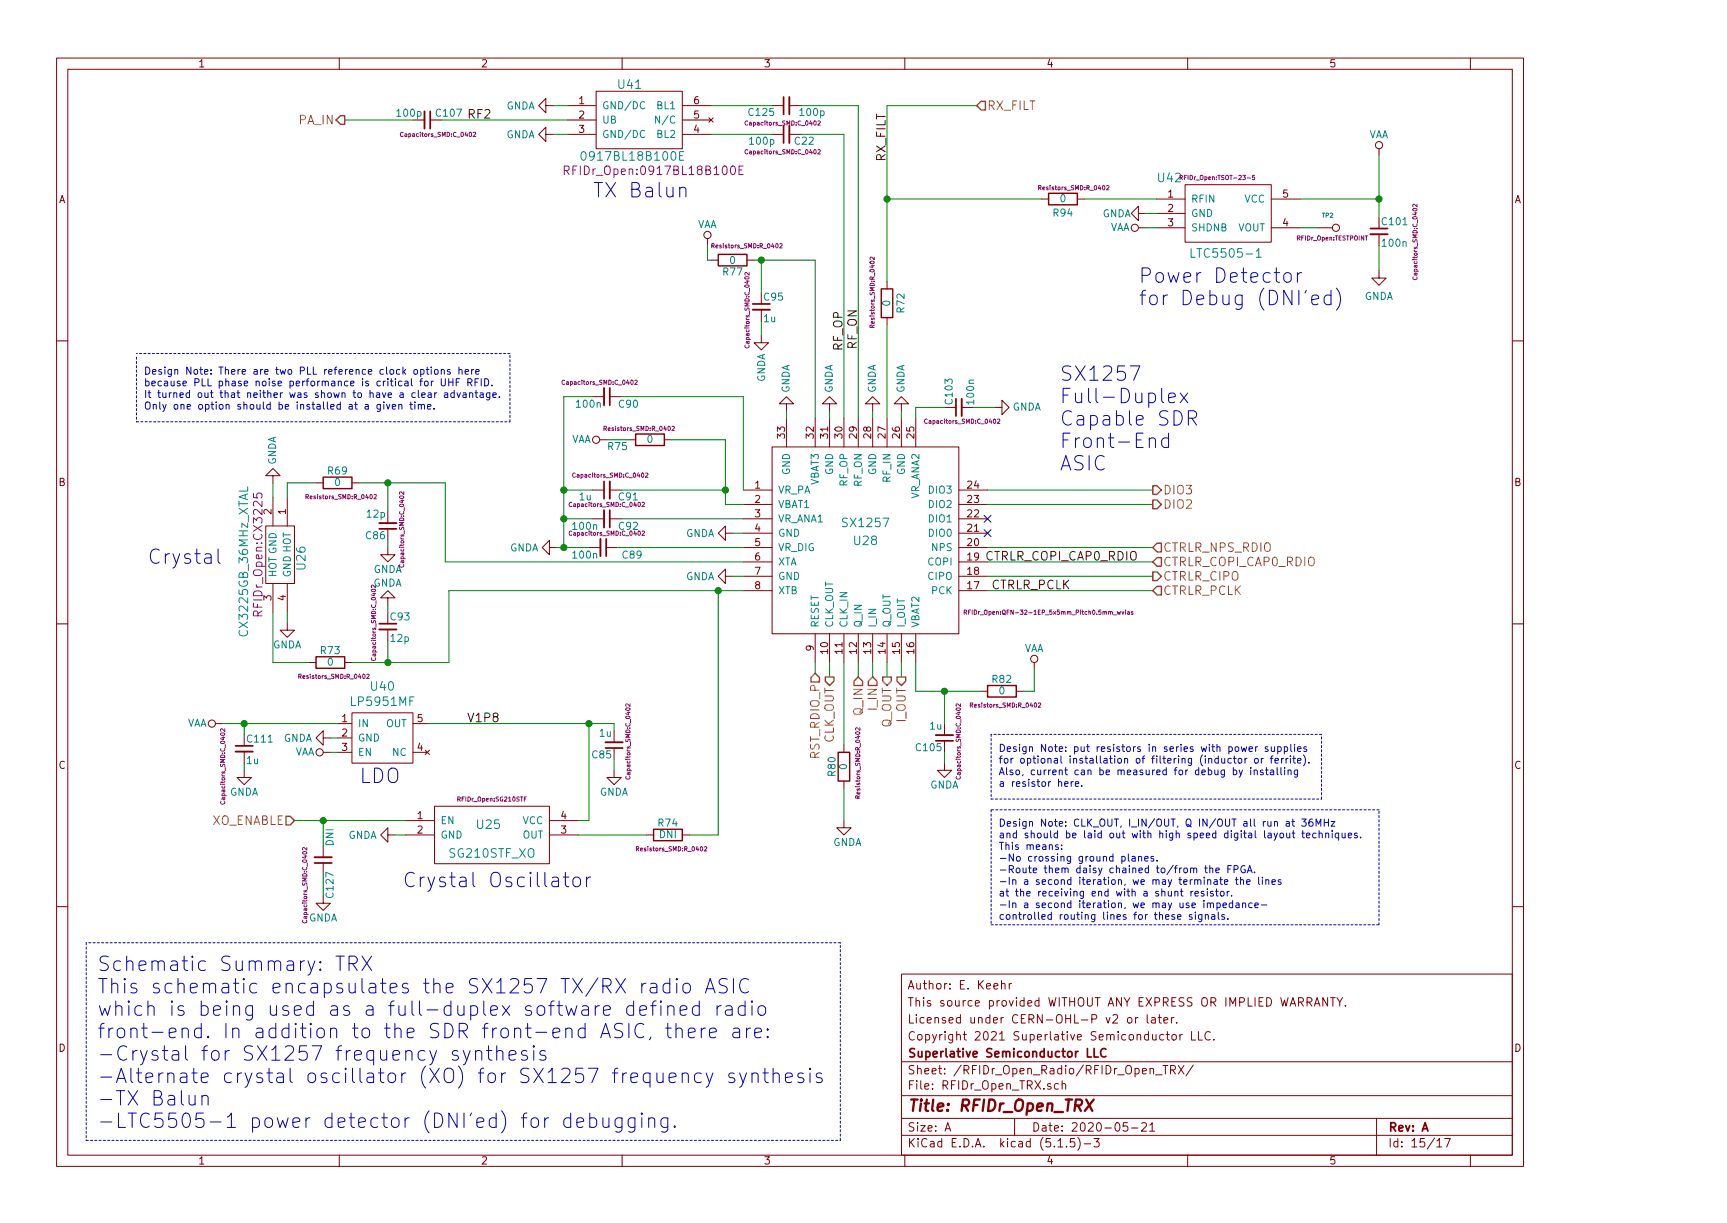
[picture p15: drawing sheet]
<svg xmlns="http://www.w3.org/2000/svg" width="297mm" height="210mm" viewBox="0 0 297 210" stroke-linecap="round" stroke-linejoin="round" font-family="sans-serif">
<defs><g id="words">
<g font-size="3.4" fill="#0000c2">
<text x="101.9" y="34">TX Balun</text>
<text x="195.8" y="48.6">Power Detector</text>
<text x="195.8" y="52.5">for Debug (DNI'ed)</text>
<text x="182.2" y="65.5">SX1257</text>
<text x="182.2" y="69.4">Full-Duplex</text>
<text x="182.2" y="73.2">Capable SDR</text>
<text x="182.2" y="77.1">Front-End</text>
<text x="182.2" y="80.9">ASIC</text>
<text x="25.3" y="97">Crystal</text>
<text x="61.8" y="134.7">LDO</text>
<text x="69.2" y="152.6">Crystal Oscillator</text>
<text x="16.7" y="167">Schematic Summary: TRX</text>
<text x="16.7" y="170.8">This schematic encapsulates the SX1257 TX/RX radio ASIC</text>
<text x="16.7" y="174.7">which is being used as a full-duplex software defined radio</text>
<text x="16.7" y="178.5">front-end. In addition to the SDR front-end ASIC, there are:</text>
<text x="16.7" y="182.4">-Crystal for SX1257 frequency synthesis</text>
<text x="16.7" y="186.2">-Alternate crystal oscillator (XO) for SX1257 frequency synthesis</text>
<text x="16.7" y="190.1">-TX Balun</text>
<text x="16.7" y="193.9">-LTC5505-1 power detector (DNI'ed) for debugging.</text>
</g>
<text font-size="2.7" fill="#840000" x="156" y="191.1">Title: RFIDr_Open_TRX</text>
<g font-size="2.1" fill="#008484">
<text x="106.4" y="15.3">U41</text>
<text x="100.8" y="27.6">0917BL18B100E</text>
<text x="205.7" y="44.3">LTC5505-1</text>
<text x="145.2" y="90.6">SX1257</text>
<text x="147" y="93.7">U28</text>
<text x="52.6" y="97.9" transform="rotate(-90 52.6 97.9)">U26</text>
<text x="42.7" y="109" transform="rotate(-90 42.7 109)">CX3225GB_36MHz_XTAL</text>
<text x="63.9" y="118.7">U40</text>
<text x="60.7" y="121.4">LP5951MF</text>
<text x="82.1" y="142.5">U25</text>
<text x="77.4" y="147.5">SG210STF_XO</text>
</g>
<g font-size="2.1" fill="#848400">
<text x="51.5" y="21.4">PA_IN</text>
<text x="169.7" y="18.9">RX_FILT</text>
<text x="200" y="85">DIO3</text>
<text x="200" y="87.5">DIO2</text>
<text x="200" y="94.9">CTRLR_NPS_RDIO</text>
<text x="200" y="97.3">CTRLR_COPI_CAP0_RDIO</text>
<text x="200" y="99.8">CTRLR_CIPO</text>
<text x="200" y="102.3">CTRLR_PCLK</text>
<text x="148.4" y="122.9" transform="rotate(-90 148.4 122.9)">Q_IN</text>
<text x="150.8" y="121.9" transform="rotate(-90 150.8 121.9)">I_IN</text>
<text x="153.3" y="125.2" transform="rotate(-90 153.3 125.2)">Q_OUT</text>
<text x="155.8" y="124.2" transform="rotate(-90 155.8 124.2)">I_OUT</text>
<text x="141" y="130.5" transform="rotate(-90 141 130.5)">RST_RDIO_P</text>
<text x="143.4" y="127.9" transform="rotate(-90 143.4 127.9)">CLK_OUT</text>
<text x="36.3" y="141.8">XO_ENABLE</text>
</g>
<g font-size="2.1">
<text x="80.7" y="20.4">RF2</text>
<text x="152.3" y="27.8" transform="rotate(-90 152.3 27.8)">RX_FILT</text>
<text x="144.9" y="60.3" transform="rotate(-90 144.9 60.3)">RF_OP</text>
<text x="147.4" y="60.2" transform="rotate(-90 147.4 60.2)">RF_ON</text>
<text x="169.6" y="96.4">CTRLR_COPI_CAP0_RDIO</text>
<text x="170.5" y="101.3">CTRLR_PCLK</text>
<text x="80.3" y="124.2">V1P8</text>
</g>
<g font-size="2.1" fill="#840084">
<text x="98.1" y="30.1">RFIDr_Open:0917BL18B100E</text>
<text x="199.3" y="31.3">U42</text>
<text x="45.1" y="105.4" transform="rotate(-90 45.1 105.4)">RFIDr_Open:CX3225</text>
</g>
<g font-size="2" fill="#840000">
<text x="156" y="173">This source provided WITHOUT ANY EXPRESS OR IMPLIED WARRANTY.</text>
<text x="156" y="170.1">Author: E. Keehr</text>
<text x="156" y="178.9">Copyright 2021 Superlative Semiconductor LLC.</text>
<text x="156" y="176">Licensed under CERN-OHL-P v2 or later.</text>
<text x="156" y="184.7">Sheet: /RFIDr_Open_Radio/RFIDr_Open_TRX/</text>
<text x="156" y="181.8">Superlative Semiconductor LLC</text>
<text x="156" y="187.3">File: RFIDr_Open_TRX.sch</text>
<text x="156" y="197.3">KiCad E.D.A. kicad (5.1.5)-3</text>
<text x="156" y="194.5">Size: A</text>
<text x="177.4" y="194.5">Date: 2020-05-21</text>
<text x="238.7" y="194.5">Rev: A</text>
<text x="238.7" y="197.3">Id: 15/17</text>
</g>
<g font-size="1.8" fill="#840000">
<text x="34" y="11.6">1</text>
<text x="82.7" y="11.6">2</text>
<text x="131.3" y="11.6">3</text>
<text x="179.9" y="11.6">4</text>
<text x="228.6" y="11.6">5</text>
<text x="10.1" y="34.9">A</text>
<text x="260.5" y="34.9">A</text>
<text x="10.1" y="83.5">B</text>
<text x="260.5" y="83.5">B</text>
<text x="10.1" y="132.2">C</text>
<text x="260.5" y="132.2">C</text>
<text x="10.1" y="180.8">D</text>
<text x="260.5" y="180.8">D</text>
<text x="34" y="200.2">1</text>
<text x="82.7" y="200.2">2</text>
<text x="131.3" y="200.2">3</text>
<text x="179.9" y="200.2">4</text>
<text x="228.6" y="200.2">5</text>
</g>
<g font-size="1.7" fill="#840000">
<text x="99.6" y="17.9">1</text>
<text x="119.4" y="17.9">6</text>
<text x="99.6" y="20.4">2</text>
<text x="99.6" y="22.9">3</text>
<text x="119.4" y="22.9">4</text>
<text x="119.4" y="20.4">5</text>
<text x="200.9" y="34">1</text>
<text x="220.7" y="34">5</text>
<text x="200.9" y="36.4">2</text>
<text x="200.9" y="38.9">3</text>
<text x="220.7" y="38.9">4</text>
<text x="135" y="75.3" transform="rotate(-90 135 75.3)">33</text>
<text x="140" y="75.3" transform="rotate(-90 140 75.3)">32</text>
<text x="142.4" y="75.3" transform="rotate(-90 142.4 75.3)">31</text>
<text x="144.9" y="75.3" transform="rotate(-90 144.9 75.3)">30</text>
<text x="147.4" y="75.3" transform="rotate(-90 147.4 75.3)">29</text>
<text x="149.8" y="75.3" transform="rotate(-90 149.8 75.3)">28</text>
<text x="152.3" y="75.3" transform="rotate(-90 152.3 75.3)">27</text>
<text x="154.8" y="75.3" transform="rotate(-90 154.8 75.3)">26</text>
<text x="157.3" y="75.3" transform="rotate(-90 157.3 75.3)">25</text>
<text x="46.7" y="88.4" transform="rotate(-90 46.7 88.4)">2</text>
<text x="49.2" y="88.4" transform="rotate(-90 49.2 88.4)">1</text>
<text x="129.9" y="84">1</text>
<text x="129.9" y="86.5">2</text>
<text x="129.9" y="88.9">3</text>
<text x="166.4" y="88.9">22</text>
<text x="166.4" y="86.5">23</text>
<text x="166.4" y="84">24</text>
<text x="129.9" y="91.4">4</text>
<text x="129.9" y="93.9">5</text>
<text x="166.4" y="93.9">20</text>
<text x="166.4" y="91.4">21</text>
<text x="129.9" y="96.4">6</text>
<text x="129.9" y="98.8">7</text>
<text x="129.9" y="101.3">8</text>
<text x="166.4" y="101.3">17</text>
<text x="166.4" y="98.8">18</text>
<text x="166.4" y="96.4">19</text>
<text x="46.7" y="103.3" transform="rotate(-90 46.7 103.3)">3</text>
<text x="49.2" y="103.3" transform="rotate(-90 49.2 103.3)">4</text>
<text x="140" y="111.9" transform="rotate(-90 140 111.9)">9</text>
<text x="142.4" y="112.4" transform="rotate(-90 142.4 112.4)">10</text>
<text x="144.9" y="112.4" transform="rotate(-90 144.9 112.4)">11</text>
<text x="147.4" y="112.4" transform="rotate(-90 147.4 112.4)">12</text>
<text x="149.8" y="112.4" transform="rotate(-90 149.8 112.4)">13</text>
<text x="152.3" y="112.4" transform="rotate(-90 152.3 112.4)">14</text>
<text x="154.8" y="112.4" transform="rotate(-90 154.8 112.4)">15</text>
<text x="157.3" y="112.4" transform="rotate(-90 157.3 112.4)">16</text>
<text x="58.8" y="124.2">1</text>
<text x="71.8" y="124.2">5</text>
<text x="58.8" y="126.6">2</text>
<text x="58.8" y="129.1">3</text>
<text x="71.8" y="129.1">4</text>
<text x="71.8" y="140.8">1</text>
<text x="71.8" y="143.3">2</text>
<text x="96.5" y="143.3">3</text>
<text x="96.5" y="140.8">4</text>
</g>
<g font-size="1.7" fill="#008484">
<text x="68.4" y="20.1">100p</text>
<text x="75.1" y="20.1">C107</text>
<text x="87" y="23.8">GNDA</text>
<text x="87" y="18.8">GNDA</text>
<text x="103.5" y="18.8">GND/DC</text>
<text x="103.5" y="21.2">UB</text>
<text x="103.5" y="23.7">GND/DC</text>
<text x="113.1" y="23.7">BL2</text>
<text x="113.1" y="18.8">BL1</text>
<text x="113.4" y="21.2">N/C</text>
<text x="128.9" y="19.9">C125</text>
<text x="137.7" y="19.9">100p</text>
<text x="235.4" y="23.8">VAA</text>
<text x="136.8" y="24.9">C22</text>
<text x="182.4" y="34.8">0</text>
<text x="204.8" y="34.8">RFIN</text>
<text x="214" y="34.8">VCC</text>
<text x="119.9" y="39.2">VAA</text>
<text x="181.2" y="37.2">R94</text>
<text x="189.6" y="37.4">GNDA</text>
<text x="190.9" y="39.7">VAA</text>
<text x="204.8" y="37.3">GND</text>
<text x="204.8" y="39.8">SHDNB</text>
<text x="212.9" y="39.8">VOUT</text>
<text x="237.8" y="38.7">C101</text>
<text x="124.4" y="47.4">R77</text>
<text x="125.5" y="45.4">0</text>
<text x="237.9" y="42.4">100n</text>
<text x="131.5" y="51.7">C95</text>
<text x="153.1" y="52.6" transform="rotate(-90 153.1 52.6)">0</text>
<text x="155.6" y="53.7" transform="rotate(-90 155.6 53.7)">R72</text>
<text x="234.7" y="51.6">GNDA</text>
<text x="131.4" y="55.4">1u</text>
<text x="131.6" y="65.7" transform="rotate(-90 131.6 65.7)">GNDA</text>
<text x="99.3" y="70.1">100n</text>
<text x="106.5" y="70.1">C90</text>
<text x="135.8" y="67.6" transform="rotate(-90 135.8 67.6)">GNDA</text>
<text x="143.2" y="67.6" transform="rotate(-90 143.2 67.6)">GNDA</text>
<text x="150.6" y="67.6" transform="rotate(-90 150.6 67.6)">GNDA</text>
<text x="155.6" y="67.6" transform="rotate(-90 155.6 67.6)">GNDA</text>
<text x="163.9" y="69.4" transform="rotate(-90 163.9 69.4)">C103</text>
<text x="167.6" y="69.4" transform="rotate(-90 167.6 69.4)">100n</text>
<text x="174.1" y="70.6">GNDA</text>
<text x="98.2" y="76.1">VAA</text>
<text x="104.6" y="77.4">R75</text>
<text x="111.3" y="76.1">0</text>
<text x="47.5" y="80" transform="rotate(-90 47.5 80)">GNDA</text>
<text x="56.5" y="81.6">R69</text>
<text x="57.6" y="83.6">0</text>
<text x="135.9" y="81.7" transform="rotate(-90 135.9 81.7)">GND</text>
<text x="140.8" y="83.5" transform="rotate(-90 140.8 83.5)">VBAT3</text>
<text x="143.3" y="81.7" transform="rotate(-90 143.3 81.7)">GND</text>
<text x="145.8" y="83.6" transform="rotate(-90 145.8 83.6)">RF_OP</text>
<text x="148.2" y="83.7" transform="rotate(-90 148.2 83.7)">RF_ON</text>
<text x="150.7" y="81.7" transform="rotate(-90 150.7 81.7)">GND</text>
<text x="153.2" y="82.8" transform="rotate(-90 153.2 82.8)">RF_IN</text>
<text x="155.7" y="81.7" transform="rotate(-90 155.7 81.7)">GND</text>
<text x="63.2" y="89">12p</text>
<text x="106.5" y="86">C91</text>
<text x="133.8" y="84.9">VR_PA</text>
<text x="133.8" y="87.3">VBAT1</text>
<text x="133.8" y="89.8">VR_ANA1</text>
<text x="158.1" y="85.9" transform="rotate(-90 158.1 85.9)">VR_ANA2</text>
<text x="159.9" y="89.8">DIO1</text>
<text x="159.9" y="87.3">DIO2</text>
<text x="159.9" y="84.9">DIO3</text>
<text x="63" y="92.7">C86</text>
<text x="87.7" y="94.8">GNDA</text>
<text x="117.9" y="92.3">GNDA</text>
<text x="133.8" y="92.3">GND</text>
<text x="133.8" y="94.8">VR_DIG</text>
<text x="159.9" y="92.3">DIO0</text>
<text x="160.4" y="94.8">NPS</text>
<text x="47.6" y="99.3" transform="rotate(-90 47.6 99.3)">HOT GND</text>
<text x="50" y="99.3" transform="rotate(-90 50 99.3)">GND HOT</text>
<text x="64.2" y="100.9">GNDA</text>
<text x="98.7" y="96">100n</text>
<text x="107.1" y="96">C89</text>
<text x="117.9" y="99.7">GNDA</text>
<text x="133.8" y="97.2">XTA</text>
<text x="133.8" y="99.7">GND</text>
<text x="159.7" y="99.7">CIPO</text>
<text x="159.7" y="97.2">COPI</text>
<text x="67.2" y="106.7">C93</text>
<text x="133.8" y="102.2">XTB</text>
<text x="140.8" y="108" transform="rotate(-90 140.8 108)">RESET</text>
<text x="143.3" y="108" transform="rotate(-90 143.3 108)">CLK_OUT</text>
<text x="145.8" y="108" transform="rotate(-90 145.8 108)">CLK_IN</text>
<text x="148.2" y="108" transform="rotate(-90 148.2 108)">Q_IN</text>
<text x="150.7" y="108" transform="rotate(-90 150.7 108)">I_IN</text>
<text x="153.2" y="108" transform="rotate(-90 153.2 108)">Q_OUT</text>
<text x="155.7" y="108" transform="rotate(-90 155.7 108)">I_OUT</text>
<text x="158.1" y="108" transform="rotate(-90 158.1 108)">VBAT2</text>
<text x="160.3" y="102.2">PCK</text>
<text x="46.9" y="111.5">GNDA</text>
<text x="55.2" y="112.5">R73</text>
<text x="67.3" y="110.4">12p</text>
<text x="176.1" y="112.1">VAA</text>
<text x="56.4" y="114.4">0</text>
<text x="170.7" y="117.4">R82</text>
<text x="171.9" y="119.4">0</text>
<text x="32.1" y="124.9">VAA</text>
<text x="61.5" y="125">IN</text>
<text x="66.4" y="125">OUT</text>
<text x="160" y="125.4">1u</text>
<text x="42.5" y="131.4">1u</text>
<text x="42.6" y="127.7">C111</text>
<text x="48.7" y="127.5">GNDA</text>
<text x="50.7" y="129.9">VAA</text>
<text x="61.5" y="127.5">GND</text>
<text x="61.5" y="130">EN</text>
<text x="67.5" y="130">NC</text>
<text x="101.9" y="130.4">C85</text>
<text x="103.2" y="126.7">1u</text>
<text x="157.7" y="129.1">C105</text>
<text x="39.5" y="136.8">GNDA</text>
<text x="103.1" y="136.8">GNDA</text>
<text x="143.7" y="133.4" transform="rotate(-90 143.7 133.4)">R80</text>
<text x="145.7" y="132.3" transform="rotate(-90 145.7 132.3)">0</text>
<text x="159.9" y="135.6">GNDA</text>
<text x="75.7" y="141.7">EN</text>
<text x="89.9" y="141.7">VCC</text>
<text x="113.3" y="142.1">R74</text>
<text x="57.4" y="145.4" transform="rotate(-90 57.4 145.4)">DNI</text>
<text x="59.9" y="144.2">GNDA</text>
<text x="75.7" y="144.2">GND</text>
<text x="89.9" y="144.2">OUT</text>
<text x="113.4" y="144.1">DNI</text>
<text x="143.2" y="145.4">GNDA</text>
<text x="57.4" y="154.2" transform="rotate(-90 57.4 154.2)">C127</text>
<text x="53.1" y="158.4">GNDA</text>
</g>
<g font-size="1.7" fill="#840084">
<text x="129.1" y="24.9">100p</text>
<text x="99.7" y="86">1u</text>
<text x="98.7" y="91.1">100n</text>
<text x="106.5" y="91.1">C92</text>
<text x="64.2" y="98.5">GNDA</text>
</g>
<g font-size="1.7" fill="#0000c2">
<text x="24.7" y="64.4">Design Note: There are two PLL reference clock options here</text>
<text x="24.7" y="66.4">because PLL phase noise performance is critical for UHF RFID.</text>
<text x="24.7" y="68.4">It turned out that neither was shown to have a clear advantage.</text>
<text x="24.7" y="70.4">Only one option should be installed at a given time.</text>
<text x="171.7" y="129.3">Design Note: put resistors in series with power supplies</text>
<text x="171.7" y="131.3">for optional installation of filtering (inductor or ferrite).</text>
<text x="171.7" y="133.3">Also, current can be measured for debug by installing</text>
<text x="171.7" y="135.3">a resistor here.</text>
<text x="171.7" y="142.1">Design Note: CLK_OUT, I_IN/OUT, Q IN/OUT all run at 36MHz</text>
<text x="171.7" y="144.1">and should be laid out with high speed digital layout techniques.</text>
<text x="171.7" y="146.1">This means:</text>
<text x="171.7" y="148.1">-No crossing ground planes.</text>
<text x="171.7" y="150.1">-Route them daisy chained to/from the FPGA.</text>
<text x="171.7" y="152.1">-In a second iteration, we may terminate the lines</text>
<text x="171.7" y="154.1">at the receiving end with a shunt resistor.</text>
<text x="171.7" y="156.1">-In a second iteration, we may use impedance-</text>
<text x="171.7" y="158.1">controlled routing lines for these signals.</text>
</g>
<g font-size="1" fill="#840084">
<text x="69.3" y="23.5">Capacitors_SMD:C_0402</text>
<text x="128.5" y="21.6">Capacitors_SMD:C_0402</text>
<text x="128.5" y="26.5">Capacitors_SMD:C_0402</text>
<text x="178.9" y="32.7">Resistors_SMD:R_0402</text>
<text x="203.6" y="30.9">RFIDr_Open:TSOT-23-5</text>
<text x="223.1" y="41.3">RFIDr_Open:TESTPOINT</text>
<text x="122.7" y="42.7">Resistors_SMD:R_0402</text>
<text x="243.8" y="47.7" transform="rotate(-90 243.8 47.7)">Capacitors_SMD:C_0402</text>
<text x="128.9" y="59.4" transform="rotate(-90 128.9 59.4)">Capacitors_SMD:C_0402</text>
<text x="150.4" y="56" transform="rotate(-90 150.4 56)">Resistors_SMD:R_0402</text>
<text x="97.1" y="66.1">Capacitors_SMD:C_0402</text>
<text x="104.2" y="74.1">Resistors_SMD:R_0402</text>
<text x="159.4" y="72.8">Capacitors_SMD:C_0402</text>
<text x="98.9" y="82.1">Capacitors_SMD:C_0402</text>
<text x="52.9" y="85.8">Resistors_SMD:R_0402</text>
<text x="98.3" y="87.1">Capacitors_SMD:C_0402</text>
<text x="98.3" y="92.1">Capacitors_SMD:C_0402</text>
<text x="69.5" y="97.1" transform="rotate(-90 69.5 97.1)">Capacitors_SMD:C_0402</text>
<text x="167.3" y="105.7">RFIDr_Open:QFN-32-1EP_5x5mm_Pitch0.5mm_wvias</text>
<text x="64.7" y="113.2" transform="rotate(-90 64.7 113.2)">Capacitors_SMD:C_0402</text>
<text x="51.7" y="116.7">Resistors_SMD:R_0402</text>
<text x="167.2" y="121.6">Resistors_SMD:R_0402</text>
<text x="38.7" y="137.9" transform="rotate(-90 38.7 137.9)">Capacitors_SMD:C_0402</text>
<text x="78.9" y="137.8">RFIDr_Open:SG210STF</text>
<text x="108.4" y="133.6" transform="rotate(-90 108.4 133.6)">Capacitors_SMD:C_0402</text>
<text x="147.9" y="137" transform="rotate(-90 147.9 137)">Resistors_SMD:R_0402</text>
<text x="165.2" y="133.6" transform="rotate(-90 165.2 133.6)">Capacitors_SMD:C_0402</text>
<text x="109.7" y="146.3">Resistors_SMD:R_0402</text>
<text x="52.8" y="158.3" transform="rotate(-90 52.8 158.3)">Capacitors_SMD:C_0402</text>
</g>
<text font-size="1" fill="#008484" x="227.4" y="37.4">TP2</text>
</g></defs>
<g fill="none" stroke="#840000" stroke-width=".17">
<path d="M9.7 10h252.3v190.5h-252.3zM11.7 11.9h248.4v186.7h-248.4zM58.4 10v1.9M93.9 18.2v-1.3l-1.2 1.3 1.2 1.2v-1.2h1.2M97.6 18.2h4.9M102.5 15.7h14.9v9.9h-14.9zM107 10v1.9M117.4 18.2h4.9M132.8 18.2h2M135.8 18.2h1.9M155.6 10v1.9M204.3 10v1.9"/>
<path d="M252.9 10v1.9M71 20.6h2M74 20.6h2M93.9 23.1v-1.2l-1.2 1.2 1.2 1.2v-1.2h1.2M97.6 20.6h4.9M97.6 23.1h4.9M117.4 20.6h4.9M117.4 23.1h4.9M121.9 20.3l.8 .7M122.7 20.3l-.8 .7M132.8 23.1h2M135.8 23.1h1.9"/>
<path d="M179.1 34.2h1.3M185.3 34.2h1.2M195.8 36.7v-1.2l-1.2 1.2 1.2 1.2v-1.2h1.2M195.8 39.2h1.2M198.9 39.2h4.9M198.9 34.2h4.9M198.9 36.7h4.9M203.8 31.7h14.9v9.9h-14.9zM218.7 39.2h4.9M218.7 34.2h4.9M226.7 39.2h2.5M237.2 25.6v1.2"/>
<path d="M237.2 37.3v2M9.7 58.6h2M121.7 41v1.2M122.3 44.7h1.2M128.5 44.7h1.2M130.9 57.7v1.2h1.3l-1.3 1.3-1.2-1.3h1.2M130.9 53.2v2M152.6 48.4v1.3M152.6 54.6v1.2M237.2 46.6v1.2h1.2l-1.2 1.2-1.3-1.2h1.3M237.2 40.3v1.9M260.1 58.6h1.9"/>
<path d="M101.9 68.2h2M103.2 75.6h1.2M104.9 68.2h2M108.1 75.6h1.2M114.3 75.6h1.2M132.8 76.8h32.1v32.2h-32.1zM135.3 69.4h1.2l-1.2-1.2-1.3 1.2h1.3v1.3M135.3 71.9v4.9M140.2 71.9v4.9M142.7 69.4h1.2l-1.2-1.2-1.3 1.2h1.3v1.3M142.7 71.9v4.9M145.2 71.9v4.9"/>
<path d="M147.6 71.9v4.9M150.1 69.4h1.2l-1.2-1.2-1.2 1.2h1.2v1.3M150.1 71.9v4.9M152.6 71.9v4.9M155 69.4h1.3l-1.3-1.2-1.2 1.2h1.2v1.3M155 71.9v4.9M157.5 71.9v4.9M162.4 70h2M165.4 70h2M171.1 70h1.2v-1.2l1.3 1.2-1.3 1.3v-1.3M45.7 90.4h4.9v9.9h-4.9zM46.9 81.8h1.3l-1.3-1.3-1.2 1.3h1.2v1.2"/>
<path d="M46.9 85.5v4.9M49.4 85.5v4.9M54.4 83h1.2M60.5 83h1.3M66.7 94.1v1.3h1.2l-1.2 1.2-1.2-1.2h1.2M66.7 88v1.9M66.7 90.9v2M94.5 94.1v-1.2l-1.2 1.2 1.2 1.3v-1.3h1.2M101.3 94.1h2M101.9 84.3h2M101.9 89.2h2M104.3 94.1h1.9"/>
<path d="M104.9 84.3h2M104.9 89.2h2M124.8 91.7v-1.3l-1.3 1.3 1.3 1.2v-1.2h1.2M124.8 99.1v-1.3l-1.3 1.3 1.3 1.2v-1.2h1.2M127.9 84.3h4.9M127.9 89.2h4.9M127.9 99.1h4.9M127.9 96.6h4.9M127.9 86.7h4.9M127.9 94.1h4.9M127.9 91.7h4.9M164.9 84.3h5"/>
<path d="M164.9 89.2h5M164.9 99.1h5M164.9 96.6h5M164.9 86.7h5M164.9 94.1h5M164.9 91.7h5M9.7 107.3h2M46.9 100.3v5M49.4 107.1v1.2h1.2l-1.2 1.3-1.2-1.3h1.2M49.4 100.3v5M53.1 113.9h1.3M59.3 113.9h1.2"/>
<path d="M66.7 102.8h1.2l-1.2-1.3-1.2 1.3h1.2v1.2M66.7 108.2v2M127.9 101.5h4.9M140.2 109v4.9M142.7 109v4.9M145.2 109v4.9M147.6 109v4.9M150.1 109v4.9M152.6 109v4.9M155 109v4.9M157.5 109v4.9M164.9 101.5h5"/>
<path d="M168.6 118.8h1.3M174.8 118.8h1.2M177.9 113.9v1.2M260.1 107.3h1.9M37.1 124.4h1.2M42 132.4v1.3h1.2l-1.2 1.2-1.2-1.2h1.2M42 126.3v1.9M42 129.2v2M55.6 126.9v-1.3l-1.2 1.3 1.2 1.2v-1.2h1.2M55.6 129.3h1.2M58.1 124.4h2.4M58.1 126.9h2.4"/>
<path d="M58.1 129.3h2.4M60.5 122.5h10.5v8.7h-10.5zM71 124.4h2.5M71 129.3h2.5M73.1 129l.8 .7M73.9 129l-.8 .7M74.7 138.6h19.8v9.9h-19.8zM105.6 132.4v1.3h1.3l-1.3 1.2-1.2-1.2h1.2M105.6 125.6v2M105.6 128.6v2M145.2 128.1v1.2M145.2 134.3v1.2"/>
<path d="M162.4 131.2v1.2h1.3l-1.3 1.3-1.2-1.3h1.2M162.4 124.4v2M162.4 127.4v1.9M9.7 155.9h2M55.6 154v1.3h1.2l-1.2 1.2-1.2-1.2h1.2M55.6 145.4v2M55.6 148.4v1.9M66.7 143.5v-1.2l-1.2 1.2 1.2 1.3v-1.3h1.2M69.8 141.1h4.9M69.8 143.5h4.9M94.5 141.1h4.9M94.5 143.5h4.9"/>
<path d="M111.2 143.5h1.2M117.4 143.5h1.2M145.2 141.1v1.2h1.2l-1.2 1.2-1.3-1.2h1.3M260.1 155.9h1.9M155.1 167.5h105v31.1h-105zM172.3 169.2l.2-.1h.3l.1 .9M172.3 168.6v1.4M173.6 169.1v.9M174 169.1l-.4 .1v.1M194 175l.4-.1 .3 .3v.4l-.3 .3-.4-.1-.1-.2zM195.3 174.9v1M195.7 174.9l-.4 .3"/>
<path d="M197.3 174.4v1.3l.2 .2M198.1 175h.5l.1 .9M198.7 175.3h-.5l-.2 .2 .2 .4 .5-.1M199.2 174.9h.6M199.4 174.4v1.3l.4 .2M200.2 177.9l-.4-.1-.3 .3v.6l.3 .1 .4-.1M200.2 175.4l.7-.1-.1-.3-.4-.1-.2 .2v.7h.6M200.6 177.8h.5M200.8 177.3v1.3l.3 .2M201.5 174.9v1M201.6 178l.2-.2 .4 .2v.7l-.2 .1-.4-.1zM201.9 174.9l-.4 .3"/>
<path d="M202.4 175.8v.1M202.9 177.8v1M203.4 177.8l-.5 .3M204.9 177.3v1.5h.8M206.1 177.3v1.5h.7M208.2 177.5a.68 .68 0 0 0-.9 .2 .68 .68 0 0 0 .1 .9 .53 .53 0 0 0 .8 .1M208.8 178.7v.1M224.8 172.3l.7-.1 .1-.2v-.3l-.2-.2h-.6v1.5M225.2 172.3l.4 .7M226.1 173l.4-1.5 .5 1.5M226.2 172.6h.7M228.3 171.5v1.5l-.8-1.5v1.5"/>
<path d="M228.8 171.5h.9M229.3 171.5v1.5M229.9 171.5l.5 .8 .5-.8M230.4 172.3v.7M231.4 172.8v.2M58.4 198.6v1.9M107 198.6v1.9M155.1 195.2h105M155.1 192.3h105M155.1 188.4h105M155.1 182.5h105M155.6 198.6v1.9"/>
<path d="M162.5 194.5l.5-1.5 .5 1.5M162.7 194h.7M174.5 192.3v2.9M182 197.2h.8M182 186.4l-.4-.1-.3 .3 .1 .5 .2 .2 .4-.1M182.7 186.4a.36 .36 0 0 1 .6 .1v.8M182.7 185.8v1.5M183.4 197.1v.1M184.8 195.7h-.7v.7l.2-.1h.5l.1 .3-.1 .5-.2 .1-.5-.1M185.4 195.5a1.66 1.66 0 0 1 0 2.3M186.5 196.6h1.1M188.2 195.7h.9l-.5 .6 .4 .1v.7l-.2 .1-.6-.1"/>
<path d="M193.9 193h-.7v.7l.2-.1h.5l.1 .3-.1 .4-.2 .2-.5-.2M194.6 193.9h1.1M196.4 193.2l.2-.2h.3l.2 .2 .1 .2-.1 .2-.8 .9h.9M197.8 193.4l.4-.4v1.5M197.8 194.5h.8M198.8 184.8h1.1M200 183.2h.9M200.4 183.2v1.4M201.3 183.9h.7l.2-.2-.1-.4-.2-.1h-.6v1.4M201.7 183.9l.5 .7M202.7 183.2l.9 1.4M203.6 183.2l-.9 1.4"/>
<path d="M204.3 198.6v1.9M205.2 183.1l-1.2 1.9M236.8 192.3v6.3M247.1 196.1l.5-.4v1.5M247.1 197.2h.9M248.5 195.7h.9l-.6 1.5M252.9 198.6v1.9"/>
<circle cx="195.2" cy="39.2" r=".62"/>
<circle cx="229.8" cy="39.2" r=".62"/>
<circle cx="237.2" cy="25" r=".62"/>
<circle cx="121.7" cy="40.4" r=".62"/>
<circle cx="102.5" cy="75.6" r=".62"/>
<circle cx="177.9" cy="113.3" r=".62"/>
<circle cx="36.4" cy="124.4" r=".62"/>
<circle cx="55" cy="129.3" r=".62"/>
</g>
<path d="M186.8 189l1.1 2M188.1 189l-1.5 2" fill="none" stroke="#840000" stroke-width=".4"/>
<g fill="none" stroke="#840000" stroke-width=".3">
<path d="M74 19.1v3M134.8 16.7v2.9M134.8 21.6v3M235.7 39.3h3M129.5 52.3h2.9M104.9 66.7v3M164.4 68.6v2.9M65.2 90.9h3M103.9 82.8v2.9M104.3 92.7v2.9M104.9 87.7v3M65.2 107.2h3"/>
<path d="M40.5 128.2h3M104.1 128.6h3M161 127.4h2.9M54.1 148.4h3M187 180.3v1.4h.7M188.2 180.3v1.4h.7M190.2 180.4a.68 .68 0 0 0-.9 .2 .68 .68 0 0 0 .2 .9 .53 .53 0 0 0 .7 .1"/>
</g>
<path d="M180.4 33.2h4.9v2h-4.9zM123.5 43.7h5v2h-5zM151.6 49.7h2v4.9h-2zM109.3 74.6h5v2h-5zM55.6 82h4.9v2h-4.9zM54.4 112.9h4.9v2h-4.9zM169.9 117.9h4.9v1.9h-4.9zM144.2 129.3h1.9v5h-1.9zM112.4 142.6h5v1.9h-5z" fill="none" stroke="#840000" stroke-width=".25"/>
<g fill="none" stroke="#840084" stroke-width=".17">
<path d="M69.3 22.8a.33 .33 0 0 0-.4 .3 .33 .33 0 0 0 .4 .3M81.4 22.8l.3-.1 .1 .3-.4 .5h.4M97 29.3l.8-.1 .1-.2-.1-.3-.2-.2h-.6v1.5M97.4 29.3l.5 .7M127.1 29.2h.5M127.8 28.5h-.7v1.5h.7M128.6 25.8a.33 .33 0 0 0-.5 .3 .33 .33 0 0 0 .5 .3M128.6 20.9a.33 .33 0 0 0-.5 .3 .33 .33 0 0 0 .5 .2M140.7 25.8l.3-.1 .1 .2-.5 .6h.5M140.7 20.9l.3-.1 .1 .2-.5 .5h.5M178.6 32.3l.4-.1v-.2l-.4-.1v.7M190.3 32l.3-.1 .1 .2-.4 .5h.4"/>
<path d="M215.8 30.1h-.4v.4h.4v.3h-.4M243.7 35.1v.5l-.5-.5-.2 .2 .1 .3M122.4 42.3l.4-.1v-.2l-.4-.1v.7M128.2 59.3a.33 .33 0 0 0 .3 .5 .33 .33 0 0 0 .3-.5M128.8 46.8v.5l-.5-.5-.2 .2 .1 .3M134.1 42l.3-.1 .1 .2-.4 .5h.4M150 56.3l-.1-.4h-.2l-.1 .4h.8M150.4 44.2v.4l-.6-.4-.2 .1 .1 .3M243.1 47.6a.33 .33 0 0 0 .3 .5 .33 .33 0 0 0 .3-.5M97.1 65.4a.33 .33 0 0 0-.5 .3 .33 .33 0 0 0 .5 .3M103.9 73.7l.4-.1v-.2l-.4-.1v.7M109.2 65.4h.3l.1 .2-.4 .5h.4"/>
<path d="M115.6 73.4l.3-.1 .1 .2-.4 .5h.4M159.5 72.1a.33 .33 0 0 0-.5 .3 .33 .33 0 0 0 .5 .3M171.6 72.1l.2-.1 .2 .3-.5 .5h.5M43.6 84.8v.7l.7 .1-.1-.2v-.5l.2-.1h.5l.2 .2v.4l-.2 .2M52.6 85.4h.4v-.3l-.4-.1v.8M64.3 85.1l.3-.1 .1 .2-.4 .6h.4M69.5 84.5v.5l-.6-.5-.2 .2 .1 .3M98.4 86.4a.33 .33 0 0 0-.5 .3 .33 .33 0 0 0 .5 .3M98.4 91.4a.33 .33 0 0 0-.5 .3 .33 .33 0 0 0 .5 .3M99 81.4a.33 .33 0 0 0-.5 .3 .33 .33 0 0 0 .5 .3M110.4 86.4h.3l.2 .2-.5 .5h.5M110.4 91.4l.3-.1 .2 .2-.5 .5h.5"/>
<path d="M111 81.4l.3-.1 .2 .2-.5 .6h.5M51.4 116.3l.4-.1v-.2l-.4-.1v.7M63.1 116l.3-.1 .1 .2-.4 .5h.4M63.9 113.1a.33 .33 0 0 0 .3 .5 .33 .33 0 0 0 .3-.5M165.8 105.3l.4-.1v-.2l-.4-.1v.7M166 105.3l.3 .3M166.6 105.2h.2M166.9 104.9h-.3v.7M193 105.1l.1 .5 .2-.5M193.6 104.9v.1M193.6 105.1v.5M193.9 105.2h.3v.4h-.2l-.1-.2 .3-.1"/>
<path d="M194.9 105.2h-.3l.3 .2v.2h-.3M38 137.8a.33 .33 0 0 0 .3 .5 .33 .33 0 0 0 .3-.5M38.7 125.3v.5l-.6-.5-.2 .1 .1 .3M90.6 137h-.4v.7M107.7 133.5a.33 .33 0 0 0 .3 .5 .33 .33 0 0 0 .3-.5M108.4 121v.5l-.6-.5-.2 .1 .1 .3M147.5 137.2v-.4h-.3v.4h.7M147.9 125.1v.5l-.5-.5-.2 .2v.2M164.5 133.5a.33 .33 0 0 0 .3 .5 .33 .33 0 0 0 .3-.5M165.2 121v.5l-.5-.5-.3 .1 .1 .3M166.9 121.2h.4v-.3l-.4-.1v.8M178.6 120.9l.3-.1 .1 .3-.4 .5h.4"/>
<path d="M52.1 158.2a.33 .33 0 0 0 .3 .5 .33 .33 0 0 0 .3-.5M52.8 145.7v.5l-.5-.5-.3 .1 .1 .3M109.5 145.9h.3v-.3l-.3-.1v.8M121.1 145.6l.3-.1 .2 .3-.5 .5h.5"/>
</g>
<path d="M110.9 17.6a.58 .58 0 0 0-.8 .4 .58 .58 0 0 0 .5 .7l.3-.1M113.5 19.9v1.3l-.7-1.3v1.3M100.1 26.2l.2-.1a.79 .79 0 0 1 .6 .6 .79 .79 0 0 1-.3 .8h-.2a.82 .82 0 0 1-.3-1.3zM110.9 22.5a.58 .58 0 0 0-.8 .4 .58 .58 0 0 0 .5 .7l.3-.1M116.9 26.8h.5M117.6 26.1h-.7v1.4h.7M204.9 42.7v1.5h.7M216.1 43.2l.4-.5v1.5M216.1 44.2h.8M42.6 83.7v.7h-1.5" fill="none" stroke="#008484" stroke-width=".17"/>
<g fill="none" stroke="#840000" stroke-width=".32">
<path d="M73 19.1v3M135.8 16.7v2.9M135.8 21.6v3M129.5 53.2h2.9M235.7 40.3h3M103.9 66.7v3M165.4 68.6v2.9M65.2 89.9h3M103.3 92.7v2.9M103.9 87.7v3M104.9 82.8v2.9M65.2 108.2h3"/>
<path d="M40.5 129.2h3M104.1 127.6h3M161 126.4h2.9M54.1 147.4h3"/>
</g>
<g fill="none" stroke="#0000c2" stroke-width=".17" stroke-dasharray=".4 .4">
<path d="M23.5 61.4v11.1M23.5 72.5h64.2M87.7 72.5v-11.7M87.7 60.8h-64.2M170.5 139.2v19.8M170.5 137.4h56.8M170.5 126.3v11.1M227.3 126.3h-56.8M227.3 137.4v-11.1M237.2 139.2h-66.7M170.5 159h66.7M237.2 159v-19.8"/>
<path d="M14.8 162.1v33.9M144.5 162.1h-129.7M14.8 196h129.7M144.5 196v-33.9"/>
</g>
<g fill="none" stroke="#008400" stroke-width=".17">
<path d="M95.1 18.2h2.5M122.3 18.2h10.5M137.7 18.2h9.9v53.7M168 18.2h-15.4v30.2M59.3 20.6h11.7M76 20.6h21.6M95.1 23.1h2.5M122.3 23.1h10.5M137.7 23.1h7.5v48.8M152.6 34.2h26.5M186.5 34.2h12.4M197 39.2h1.9"/>
<path d="M197 36.7h1.9M223.6 34.2h13.6M223.6 39.2h3.1M237.2 26.8v10.5M121.7 42.2v2.5h.6M129.7 44.7h10.5v27.2M130.9 44.7v5.6M130.9 55.2v2.5M152.6 55.8v16.1M237.2 42.2v4.4M101.9 68.2h-4.9v25.9M104.4 75.6h3.7"/>
<path d="M106.9 68.2h21v16.1M115.5 75.6h9.3v11.1h3.1M135.3 70.7v1.2M142.7 70.7v1.2M150.1 70.7v1.2M155 70.7v1.2M162.4 70h-4.9v1.9M167.4 70h3.7M46.9 83v2.5M54.4 83h-5v2.5M61.8 83h14.8v13.6h51.3M66.7 83v5"/>
<path d="M66.7 92.9v1.2M95.7 94.1h5.6M97 84.3h4.9M97 89.2h4.9M106.2 94.1h21.7M106.9 84.3h17.9M106.9 89.2h21M126 99.1h1.9M126 91.7h1.9M169.9 99.1h28.4M169.9 96.6h28.4M169.9 94.1h28.4"/>
<path d="M169.9 84.3h28.4M169.9 86.7h28.4M46.9 105.3v8.6h6.2M49.4 105.3v1.8M66.7 104v1.3M66.7 110.2v3.7M123.5 101.5v42h-4.9M127.9 101.5h-50.7v12.4h-16.7M140.2 113.9v1.9M142.7 113.9v2.5M145.2 113.9v14.2M147.6 113.9v2.5"/>
<path d="M150.1 113.9v2.5M152.6 113.9v2.5M155 113.9v2.5M157.5 113.9v4.9h11.1M162.4 118.8v5.6M169.9 101.5h28.4M177.9 115.1v3.7h-1.9M38.3 124.4h19.8M42 124.4v1.9M42 131.2v1.2M56.8 129.3h1.3M56.8 126.9h1.3"/>
<path d="M73.5 124.4h32.1v1.2M101.3 124.4v16.7h-1.9M105.6 130.6v1.8M145.2 135.5v5.6M162.4 129.3v1.9M50.6 141.1h19.2M55.6 141.1v4.3M55.6 150.3v3.7M67.9 143.5h1.9M99.4 143.5h11.8"/>
</g>
<g fill="none" stroke="#848400" stroke-width=".25">
<path d="M168.7 17.4h.8v1.5h-.8l-.7-.7zM57.8 20.6l.8-.7h.7v1.5h-.7zM198.3 83.5h.7l.8 .8-.8 .7h-.7zM198.3 86h.7l.8 .7-.8 .8h-.7zM198.3 94.1l.7-.7h.8v1.5h-.8zM198.3 96.6l.7-.7h.8v1.4h-.8zM198.3 98.3h.7l.8 .8-.8 .7h-.7zM139.5 116.5l.7-.7 .8 .7v.7h-1.5zM141.9 116.4h1.5v.7l-.7 .8-.8-.8zM147.6 116.4l.8 .7v.8h-1.5v-.8zM150.1 116.4l.7 .7v.8h-1.4v-.8zM151.8 116.4h1.5v.7l-.7 .8-.8-.8z"/>
<path d="M154.3 116.4h1.5v.7l-.8 .8-.7-.8zM198.3 101.5l.7-.7h.8v1.5h-.8zM49.2 140.3h.7l.7 .8-.7 .7h-.7z"/>
</g>
<g fill="none" stroke="#0000c2" stroke-width=".17">
<path d="M116.9 32.4a.61 .61 0 0 1 1.1 .1v1.3M220.9 47.1a.65 .65 0 0 1 .7-.2 .65 .65 0 0 1 .5 .4v.8a.67 .67 0 0 1-.7 .4 .67 .67 0 0 1-.6-.4v-.8zM223.2 46.9v1.6M223.9 46.9a.67 .67 0 0 0-.7 .4M225.6 51.5l1.2-.2-.1-.5-.7-.1-.4 .4v.9l.1 .3 .3 .1 .7-.1M228.9 50.8l-.7-.1-.5 .5v.7l.3 .4 .2 .1 .7-.1M228.9 49.9v2.5M229.9 49.5a2.9 2.9 0 0 1 0 3.8M65.4 69.5v1l-.2 .3-.3-.1M65.4 69.6l-.3-.1-.3 .2 .2 .6h.4M66 69.5v.8M66.5 69.5l.3 .8 .3-.8"/>
<path d="M67.5 69.9l.6-.1-.1-.2-.4-.1-.1 .2v.6h.5M68.6 69.6l.2-.1 .3 .1v.7M68.6 69.5v.8M70.5 69.5h.5M70.7 69.1v1.1l.3 .1M71.4 69.5v.8M71.9 69.6l.2-.1 .3 .1 .1 .7M71.9 69.5v.8M72.4 63.6l.3-.1 .2 .2-.1 .6h-.4M72.4 63.5v1.3M72.5 69.7l.2-.2 .2 .1 .1 .7M73.1 65.6l.1-.1 .4 .1 .1 .5-.2 .2h-.3l-.1-.1z"/>
<path d="M73.3 63.5h.5M73.5 63.1v1.1l.3 .1M73.5 69.9l.6-.1v-.2l-.4-.1-.2 .2 .1 .6h.5M73.7 67.6h.4l.1 .7M74.2 63.1v.1M74.2 67.8l-.4 .1-.2 .1 .1 .3h.5M74.2 63.5v.8M74.2 65.5v.8M74.5 65.5l-.2 .1-.1 .1M74.7 70.2v.1M74.8 63.6l.1-.1 .4 .1 .1 .5-.2 .2h-.3l-.1-.1zM74.8 67.5v.8"/>
<path d="M75.1 67.5l-.3 .2M75.9 63.6l.2-.1 .3 .1v.7M75.9 65.1v1l.2 .2h.3l.2-.2v-1M75.9 63.5v.8M76.5 67.6h.4l.1 .7M77 67.8l-.4 .1-.2 .1 .1 .3h.5M77.2 65.1v1.2M77.2 65.7h.7M77.4 63.6l-.3-.1-.2 .2 .1 .2 .4 .1v.3h-.5M77.9 65.1v1.2M78.1 67.6l-.3-.1-.3 .2 .2 .6h.4M78.1 67.1v1.2"/>
<path d="M78.5 65.7h.4M78.6 67.5l.3 .8 .3-.8M78.9 63.6l.2-.1 .3 .1 .1 .7M78.9 63.1v1.2M79.1 65.1h-.6v1.2M79.7 67.6h.4l.1 .7M80 63.9l.6-.1-.1-.2-.3-.1-.2 .2 .1 .6h.4M80.2 67.8l-.4 .1-.2 .1 .1 .3h.5M80.5 65.7h.6l.1-.2-.1-.3-.2-.1h-.4v1.2M80.8 67.6l.1-.1 .3 .1 .1 .7M80.8 65.7l.4 .6M80.8 67.5v.8"/>
<path d="M81.1 63.5v.8M81.5 63.5l-.4 .2M81.7 65.7h.4M81.7 67.5h.5M81.8 63.9l.6-.1-.1-.2-.3-.1-.2 .2 .1 .6h.4M81.9 67.1v1.1l.3 .1M82.3 65.1h-.6v1.2M82.6 67.6h.5v.7M82.8 65.1v1.2M83.1 67.8l-.4 .1-.2 .1 .1 .3h.5M83.4 65.1a.62 .62 0 0 1 .7 .6 .62 .62 0 0 1-.7 .6zM84.3 67.5v1l-.3 .3-.3-.1"/>
<path d="M84.3 67.6l-.4-.1-.2 .2 .1 .6h.5M84.6 66.2v.1M84.8 67.9l.6-.1-.1-.2-.4-.1-.1 .2v.6h.5M85.9 68.2v.1M194.4 62.9h1.6l-1 2.5M197.7 75.5a.61 .61 0 0 1 1 .1v1.3M201 68.4l1.2-.2-.1-.5-.8-.1-.2 .1-.1 .2 .1 1.2 .2 .1 .8-.1M201 75.4l-.7-.1-.5 .5v.7l.3 .3 .2 .1 .7-.1M201 74.5v2.4M203 67.6l1.3 1.6M204.3 67.6l-1.3 1.6M204.4 71.9h.9a.67 .67 0 0 0 .5-.6 .67 .67 0 0 0-.5-.7h-.9v2.5"/>
<path d="M205 71.9l.8 1.2M37.5 94.4v2.1l.4 .4M183.1 134.8l.6-.1-.1-.3h-.3l-.2 .2 .1 .5h.4M184.2 134.4v.8M184.6 134.4l-.4 .2M185 134.8l.5-.1v-.3h-.4l-.1 .2v.5h.5M186.1 135.1v.1M212.1 130.4h.5M212.3 130v1l.3 .2M213.1 130.4h.3l.1 .1v.6l-.3 .1-.3-.2zM213.1 132.4l.3 .8M213.5 128.4l.2 .8 .3-.6 .2 .6 .2-.8"/>
<path d="M213.7 132.4l-.4 1.1-.2 .1M214.1 130.4v.8M214.5 130.4l-.4 .2M214.8 128.8l.6-.1v-.3h-.4l-.2 .2 .1 .5h.5M215.1 132v.1M215.1 132.4v.8M215.7 132.5l.2-.1h.3l.1 .8M215.7 132.4v.8M215.9 130.4h.3l.2 .2-.1 .5-.3 .1-.2-.2zM216 128.4v.8M216.3 128.4h-.2l-.1 .2M216.9 130.4v.8"/>
<path d="M217.2 132.4h-.3l-.1 .2v.1l.4 .1v.3h-.4M217.3 130.4l-.4 .2M217.7 132.4h.4M217.8 132v1l.3 .2M218.1 128.4h-.3l-.2 .2 .1 .1 .4 .1v.3h-.5M218.5 130.4h.5M218.5 132.4h.5l.1 .8M218.7 128.4v.7l.3 .1 .2-.1M219 130l-.3 .1v1.1M219.1 132.7h-.4l-.2 .2v.2h.6M219.2 128.4v.8M219.3 130.8l.6-.1-.1-.3h-.3l-.2 .2 .1 .5h.4"/>
<path d="M219.7 132v1l.1 .2M219.8 128.4h.3l.3 .2-.2 .5h-.4M219.8 128.4v1.2M220.3 132v1l.2 .2M220.4 130.4v.8M220.8 130.4h-.3l-.1 .2M220.9 128.4h.3l.3 .2-.1 .5h-.5M220.9 128.4v1.2M221 132v.1M221 132.4v.8M221.2 130.4v.8M221.5 130.4h-.2l-.1 .2"/>
<path d="M221.5 132.5l.2-.1h.3l.1 .8M221.5 132.4v.8M221.9 130v.1M221.9 130.4v.8M222 128v1l.2 .2M222.4 130.4h.4M222.5 130v1l.3 .2M222.7 128v.1M222.7 128.4v.8M223.2 128.8l.6-.1-.1-.3h-.3l-.2 .2 .1 .5h.4M223.2 130.8l.6-.1-.1-.3h-.3l-.2 .2 .1 .5h.4M223.2 132.4l-.1 1.1-.1 .1-.3-.1"/>
<path d="M223.2 132.4h-.4l-.2 .2 .1 .5h.5M224.2 129.8a1.43 1.43 0 0 1 0 1.9M224.7 128.4h-.3l-.2 .2 .1 .1 .4 .1v.3h-.5M225.1 131.1v.1M96.9 150.8h.9M97.2 150v2.1l.2 .2 .4 .1M98.7 151a.67 .67 0 0 1 .6-.2 .67 .67 0 0 1 .5 .5v.7a.68 .68 0 0 1-.6 .5 .68 .68 0 0 1-.7-.5v-.7zM100.9 150.8v1.6M101.6 150.8a.67 .67 0 0 0-.7 .5M182 145.3l-.3-.1-.2 .2 .1 .2 .4 .1v.3h-.5M182.6 145.9v.1M182.6 145.3v.1"/>
<path d="M194.1 146.8v1.1l.1 .1M194.7 147.3h.5l.1 .7M195.3 147.5l-.5 .1-.1 .1v.3h.6M195.8 147.4l.2-.2 .3 .1 .1 .7M195.8 147.2v.8M196.9 147.6l.6-.1-.1-.2-.3-.1-.2 .2 .1 .6h.4M198.4 147.3l-.3-.1-.1 .2v.2l.4 .1v.3h-.4M199 147.9v.1M202.5 157.6l.6-.1v-.2l-.4-.1-.2 .2 .1 .6h.5M203 153.2h.5M203.2 152.8v1.1l.3 .1M204.8 153.2v.8"/>
<path d="M205 157.3l-.3-.1-.2 .2 .1 .2 .4 .1v.3h-.5M205.2 153.2l-.3 .1-.1 .2M205.5 153.6l.6-.1v-.2l-.4-.1-.2 .2 .1 .6h.5M205.6 157.2v.9M206.7 157.2v1l-.2 .3-.3-.1M206.7 157.3l-.3-.1-.3 .3 .2 .5h.4M207.1 153.3l-.3-.1-.2 .2v.2l.5 .1v.3h-.5M207.2 149.2h.5M207.3 157.4l.2-.2 .3 .1v.8M207.3 157.2v.9M207.4 148.8v1.1l.3 .1M207.7 155.4l.1-.2 .3 .1 .1 .7"/>
<path d="M207.7 153.2v.8M208.1 149.4l.2-.2 .2 .1 .1 .7M208.1 148.8v1.2M208.2 155.4l.2-.2 .2 .1 .1 .7M208.4 157.3h.5v.8M208.6 153.3l-.2-.1-.2 .2 .1 .2 .3 .1v.3h-.4M208.9 157.5l-.4 .1-.1 .2v.2h.5M209.1 153.2h.4M209.1 149.6l.6-.1v-.2l-.4-.1-.2 .2 .1 .6h.5M209.2 152.8v1.1l.3 .1M209.3 155.3l.4-.1 .2 .3-.1 .5h-.5M209.3 155.2v1.3"/>
<path d="M209.5 156.8v1.1l.2 .2M209.8 151.2h.5M210 150.8v1.1l.3 .1M210 153.3l.3-.1 .3 .3-.2 .5h-.3l-.2-.2zM210.4 155.6l.5-.1v-.2l-.3-.1-.2 .2v.6h.5M210.6 151.6l.6-.1-.1-.2-.3-.1-.2 .2v.6h.5M210.6 157.3l-.3-.1-.2 .2 .1 .2 .4 .1v.3h-.5M211.1 153.2v.8M211.2 157.9v.2M211.2 149.4h.4M211.4 153.2l-.3 .3M211.8 148.8h-.6v1.2"/>
<path d="M211.8 153.9v.1M212 155.3l-.3-.1-.3 .3 .1 .5h.5M212 154.8v1.2M212.3 149.5l.6-.1v-.5l-.2-.1h-.4v1.2M212.5 151.2h.4M212.6 155.3h.5v.7M212.7 150.8v1.1l.2 .1M213.1 155.5l-.4 .1-.1 .2v.2h.5M213.4 151.4l.1-.2 .3 .1 .1 .7M213.4 150.8v1.2M213.7 155.4l.2-.2 .3 .1 .1 .7M213.7 155.2v.8"/>
<path d="M214.1 148.9a.58 .58 0 0 0-.7 .5 .58 .58 0 0 0 .7 .6l.1-.5h-.2M214.4 151.6l.6-.1-.1-.2-.3-.1-.2 .2 .1 .6h.4M214.5 150l.4-1.2 .5 1.2M214.7 149.7h.5M215.4 155.3l-.4-.1-.2 .3 .1 .5h.5M215.8 149.9v.1M215.8 155.6l.6-.1v-.2l-.4-.1-.2 .2 .1 .6h.5M216.5 150.8v1.1l.2 .1M216.9 155.6h1M217.1 150.8v.1M217.1 151.2v.8M217.7 151.4l.2-.2 .3 .1v.7"/>
<path d="M217.7 151.2v.8M218.8 151.6l.6-.1-.1-.2-.3-.1-.2 .2v.6h.5M220.2 143.3l.3-.1 .3 .2-.1 .6h-.3l-.2-.1zM220.3 151.3l-.3-.1-.2 .2 .1 .2 .4 .1v.3h-.5M221.2 141.3h.5l.1 .7M221.3 143.2l.1 .8h.3l.1-.1M221.8 141.5l-.4 .1-.2 .1v.3h.6M221.8 143.2v.8M222.2 141.2h.5M222.2 143.2h.5M222.4 140.8v1.1l.3 .1M222.4 142.8v1.1l.3 .1"/>
<path d="M223.9 140.8h.8l-.5 .5 .4 .1v.5l-.2 .1-.5-.1M223.9 143.2h.5M224.1 142.8v1.1l.3 .1M224.7 143.6l.6-.1v-.2l-.4-.1-.2 .2 .1 .6h.5M225.7 140.8l-.4 .1-.2 .4 .1 .6 .2 .1h.3l.1-.2-.1-.5h-.3l-.3 .2M226.4 142v-1.2l.4 .9 .4-.9v1.2M226.4 143.3l-.4-.1-.2 .2 .1 .6h.5M226.9 143.3l.2-.1 .3 .1v.7M226.9 142.8v1.2M227.8 140.8v1.2M227.8 141.4h.7M228 143.3l.2-.1 .3 .1v.7"/>
<path d="M228 143.2v.8M228.5 140.8v1.2M229 141.2h.6l-.6 .8h.6M229.1 142.8v.1M229.1 143.2v.8M230.2 143.3l-.3-.1-.3 .2 .2 .6h.4M230.2 143.2v1.3M230.8 143.2l.1 .8h.3l.2-.1M231.4 143.2v.8M231.9 143.6l.6-.1-.1-.2-.3-.1-.2 .2v.6h.5M233.4 143.3l-.3-.1-.1 .2v.2l.4 .1v.3h-.4M234 143.9v.1"/>
<path d="M57.8 164.4h1.4M58.5 164.4v2.4M60 165.7h1a.67 .67 0 0 0 .5-.7 .67 .67 0 0 0-.5-.6h-1v2.4M60.6 165.7l.8 1.1M62.3 164.4l1.6 2.4M63.9 164.4l-1.6 2.4M84 179.8v2.1l.2 .2 .4 .2M85.4 179.8v2.5M108.2 175.9v2.5M109 173l-.7-.1-.5 .5v.7l.2 .3 .3 .2 .7-.2M109 172.1v2.5M110 173.7l1.2-.2-.1-.5-.7-.1-.3 .1-.1 .2 .1 1.2 .3 .2 .7-.2"/>
<path d="M110.4 169v1.7M110.7 176.2a.93 .93 0 0 0-1-.2 .93 .93 0 0 0-.5 1 1.06 1.06 0 0 0 .3 1.1 1.06 1.06 0 0 0 1.1 .2l.1-.1M111.1 169a.67 .67 0 0 0-.7 .5M111.9 169.2l.2-.2 .8 .2 .1 .2v1.3M111.9 178.3l-.2 .5M111.9 172.9h1M112.9 172.1l-.5 .1-.1 .2v2.2M113 169.6l-.3 .2h-.6a.49 .49 0 0 0-.3 .4 .49 .49 0 0 0 .3 .5h.6l.3-.1M113.7 172.1l-.1 .1 .1 .1 .1-.1-.1-.1v.2M113.7 172.9v1.7M114.5 176.8h1M114.9 173.1a.61 .61 0 0 1 1 .1v1.4"/>
<path d="M114.9 175.9v2.1l.1 .3 .5 .1M114.9 172.9v1.7M115.2 169.2l-.7-.2-.4 .3-.1 .2v.7l.3 .4 .2 .1 .7-.1M115.2 168.2v2.5M116.3 177a.64 .64 0 0 1 .9-.1l.1 .2v1.3M116.3 175.9v2.5M116.4 168.2l-.1 .2 .1 .1 .1-.1-.1-.2v.3M116.4 169v1.7M117 173.7l1.1-.2-.1-.5-.7-.1-.2 .1-.1 .2 .1 1.2 .2 .2 .7-.2M117.6 169.3a.67 .67 0 0 1 .6-.3 .67 .67 0 0 1 .5 .5v.7a.67 .67 0 0 1-.6 .5 .67 .67 0 0 1-.6-.5zM118.4 177.6l1.2-.3-.1-.4-.8-.1-.3 .3v.9l.1 .3 .2 .1 .8-.1M120.3 173l-.7-.1-.5 .5v.7l.2 .3 .3 .2 .7-.2"/>
<path d="M120.3 172.1v2.5M120.6 176.8v1.6M121.3 170.7l.9-2.5 .8 2.5M121.3 176.8a.67 .67 0 0 0-.7 .4M121.6 170h1.1M122 177.6l1.2-.3-.1-.4-.7-.1-.4 .3v.9l.2 .3 .2 .1 .7-.1M123.3 172.9v1.7M124 172.9a.62 .62 0 0 0-.7 .5M124.9 173l.2-.1 .7 .1 .1 .2v1.4M125.1 168.4l-.9-.2a.59 .59 0 0 0-.5 .6 .59 .59 0 0 0 .5 .6 .9 .9 0 0 1 .9 .6 .67 .67 0 0 1-.5 .7l-.9-.1M125.9 173.5l-.2 .1h-.6a.49 .49 0 0 0-.4 .5 .49 .49 0 0 0 .4 .5h.6l.2-.2M126.2 176.9l.2-.1 .7 .1 .1 .2v1.3"/>
<path d="M126.2 168.2v2.5M127.2 177.3l-.8 .2a.48 .48 0 0 0-.4 .4 .48 .48 0 0 0 .4 .5l.8-.1M128.2 173l-.8-.1-.4 .5v.7l.2 .3 .2 .2 .8-.2M128.2 172.1v2.5M128.4 176.8v1.6M128.7 168.5a.93 .93 0 0 0-1-.2 .93 .93 0 0 0-.5 1 1.04 1.04 0 0 0 .3 1.1 1.04 1.04 0 0 0 1.1 .2l.1-.1M129.1 176.8a.62 .62 0 0 0-.7 .4M129.3 172.1l-.1 .1 .1 .1 .1-.1-.1-.1v.2M129.3 172.9v1.7M129.8 177.6l1.2-.3-.1-.4-.7-.1-.3 .1-.1 .2 .1 1.2 .3 .1 .7-.1M130.6 173a.67 .67 0 0 1 1.1 .4v.7a.68 .68 0 0 1-.7 .5 .68 .68 0 0 1-.6-.5v-.7zM132 178.2l.2 .1-.2 .1-.1-.1 .1-.1v.2"/>
<path d="M132 176.9l.2 .1-.2 .1-.1-.1 .1-.1v.2M32.5 188.3l.1 1.5a.64 .64 0 0 0 1-.1M33.6 188.3v1.7M34.7 188.6a.64 .64 0 0 1 1-.2l.1 .3v1.3M34.7 188.3v1.7M79.7 180.6l.6 1.7M80.9 180.6l-.9 2.3-.3 .2M81.8 180.9a.61 .61 0 0 1 1.1 .1v1.3M81.8 180.6v1.7M83.7 180.6h.9M85.4 180.9a.61 .61 0 0 1 1.1 .1v1.3M87.6 181.4l1.1-.2-.1-.5-.7-.1-.3 .4v.9l.1 .2 .2 .2 .7-.2"/>
<path d="M90.6 180.7l-.6-.1-.3 .4 .1 .3 .8 .2 .1 .3-.1 .3-.2 .2-.7-.2M91.8 180.6v1.7M93.8 180.7a.6 .6 0 0 0-1 .3l.2 .3 .6 .1 .2 .1 .1 .3-.1 .3-.2 .2-.8-.2M98.2 192.3l-.8-.1-.4 .4v.8l.2 .3 .2 .1 .8-.1M98.2 191.4v2.4M99.2 193l1.2-.2-.1-.5-.7-.1-.3 .1-.1 .2 .1 1.2 .3 .1 .7-.1M101.4 192.3l.8-.1 .4 .4v.8l-.2 .3-.2 .1-.8-.1M101.4 191.4v2.4M103.7 192.2l.1 1.5a.64 .64 0 0 0 .9-.1M104.7 192.2v1.6M107 192.2v2a.69 .69 0 0 1-1.1 .3M107 192.3l-.7-.1-.5 .4v.8l.2 .3 .3 .1 .7-.1"/>
<path d="M109.2 192.2v2a.66 .66 0 0 1-1.1 .3M109.2 192.3l-.7-.1-.4 .2-.1 .2v.8l.3 .3 .2 .1 .7-.1M110.4 191.4l-.1 .1 .1 .1 .1-.1-.1-.1v.2M110.4 192.2v1.6M111.6 192.4a.59 .59 0 0 1 1 .1v1.3M111.6 192.2v1.6M114.9 192.2v2a.69 .69 0 0 1-1.1 .3M114.9 192.3l-.8-.1-.4 .4v.8l.2 .3 .2 .1 .8-.1M115.1 185.3l1.2-.2-.2-.5-.6-.1-.4 .3v.9l.1 .3 .3 .1 .6-.1M116 193.6l.1 .1-.1 .1-.1-.1 .1-.1v.2M117.3 184.7a.64 .64 0 0 1 1-.1l.1 .2v1.3M117.3 184.5v1.6"/>
<path d="M120.6 184.6l-.7-.1-.3 .2-.1 .2v.7l.2 .4 .2 .1 .7-.1M121.5 184.5l.5 1.6M122.6 184.5l-.8 2.2-.3 .2M126.3 184.6l-.6-.1-.4 .3 .2 .4 .8 .2 .1 .2-.1 .4-.3 .1-.7-.1M127.2 184.5l.6 1.6M128.4 184.5l-.8 2.2-.4 .2M129.3 184.7a.61 .61 0 0 1 1.1 .1v1.3M129.3 184.5v1.6M131.2 184.5h1M131.6 183.6v2.1l.1 .3 .5 .1M133 184.7a.61 .61 0 0 1 1 .1v1.3M133 183.6v2.5"/>
<path d="M135.1 185.3l1.2-.2-.1-.5-.8-.1-.3 .3v.9l.1 .3 .2 .1 .8-.1M138.2 184.6l-.6-.1-.3 .1-.1 .2 .1 .4 .9 .2 .1 .2-.1 .4-.3 .1-.7-.1M139.3 183.6l-.1 .2 .1 .1 .1-.1-.1-.2v.3M139.3 184.5v1.6M141.3 184.6a.59 .59 0 0 0-.9 .2l.1 .4 .6 .1 .3 .3-.1 .4-.2 .1-.7-.1"/>
</g>
<g fill="#008400" stroke="#008400" stroke-width=".25">
<circle cx="152.6" cy="34.2" r=".49"/>
<circle cx="42" cy="124.4" r=".49"/>
<circle cx="97" cy="94.1" r=".49"/>
<circle cx="97" cy="89.2" r=".49"/>
<circle cx="130.9" cy="44.7" r=".49"/>
<circle cx="97" cy="84.3" r=".49"/>
<circle cx="162.4" cy="118.8" r=".49"/>
<circle cx="66.7" cy="83" r=".49"/>
<circle cx="66.7" cy="113.9" r=".49"/>
<circle cx="124.8" cy="84.3" r=".49"/>
<circle cx="237.2" cy="34.2" r=".49"/>
<circle cx="101.3" cy="124.4" r=".49"/>
<circle cx="55.6" cy="141.1" r=".49"/>
<circle cx="123.5" cy="101.5" r=".49"/>
</g>
<path d="M169.3 91.1l1.2 1.2M169.3 88.6l1.2 1.2M170.5 91.1l-1.2 1.2M170.5 88.6l-1.2 1.2" fill="none" stroke="#000084" stroke-width=".17"/>
<use href="#words"/>
</svg>
